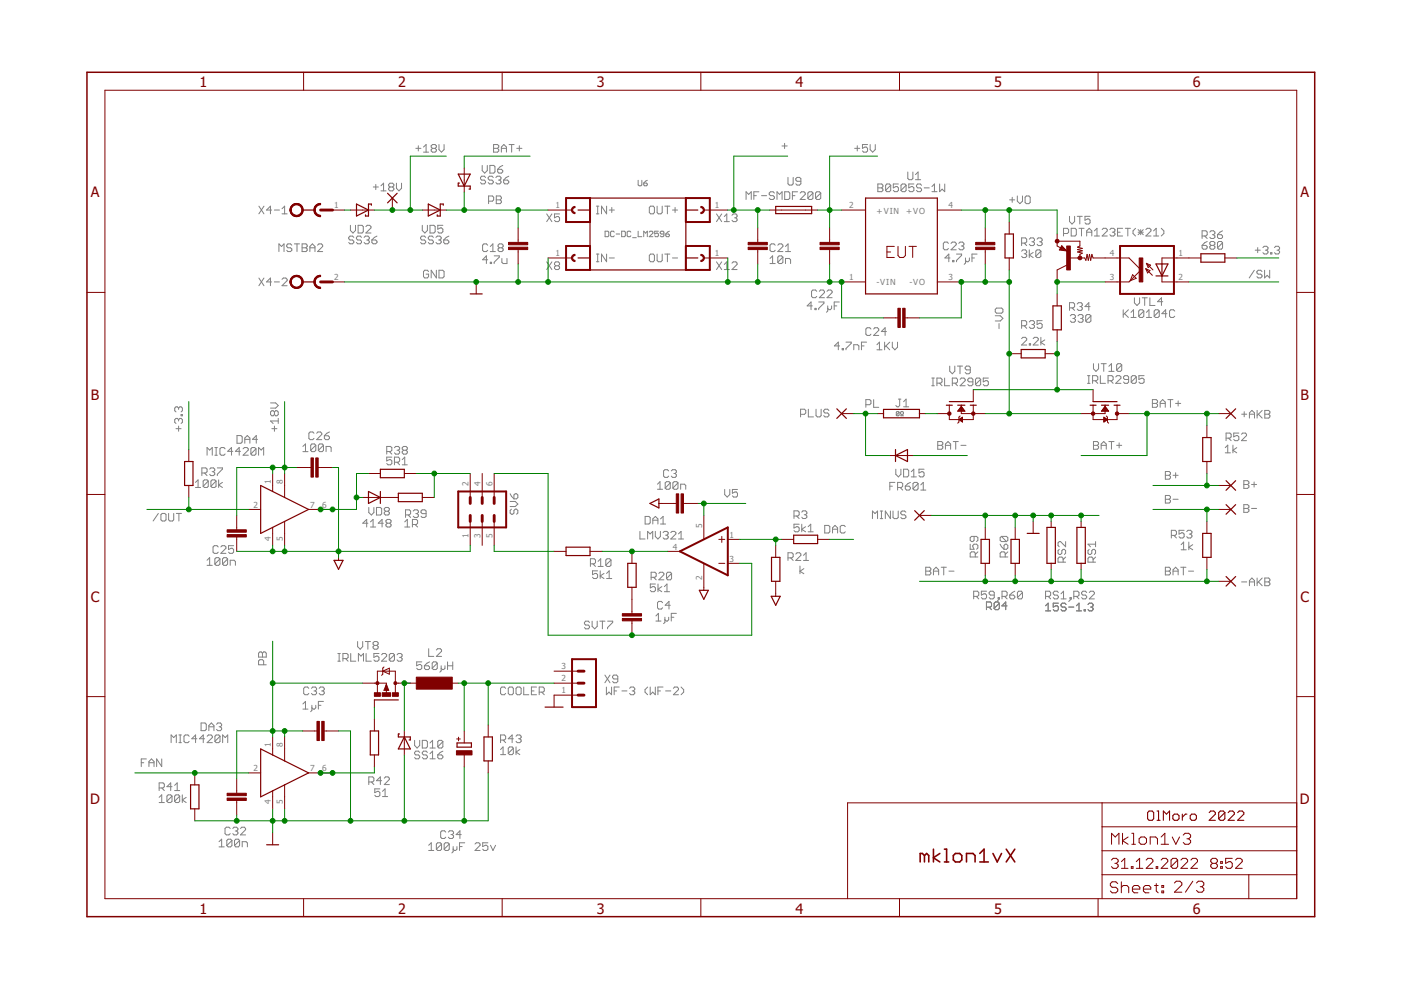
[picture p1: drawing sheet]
<svg xmlns="http://www.w3.org/2000/svg" width="297mm" height="210mm" viewBox="0 0 297 210" stroke-linecap="round" stroke-linejoin="round" font-family="sans-serif">
<defs><g id="words">
<g font-size="3.7" fill="#800000">
<text x="42.3" y="18.5">1</text>
<text x="84.4" y="18.5">2</text>
<text x="126.5" y="18.5">3</text>
<text x="168.7" y="18.5">4</text>
<text x="210.8" y="18.5">5</text>
<text x="252.9" y="18.5">6</text>
<text x="19.2" y="41.9">A</text>
<text x="275.7" y="41.9">A</text>
<text x="19.3" y="84.7">B</text>
<text x="275.8" y="84.7">B</text>
<text x="19.2" y="127.6">C</text>
<text x="275.7" y="127.6">C</text>
<text x="19.1" y="170.4">D</text>
<text x="275.6" y="170.4">D</text>
<text x="42.3" y="193.7">1</text>
<text x="84.4" y="193.7">2</text>
<text x="126.5" y="193.7">3</text>
<text x="168.7" y="193.7">4</text>
<text x="210.8" y="193.7">5</text>
<text x="252.9" y="193.7">6</text>
</g>
<g font-size="2.1" fill="#808080">
<text x="70.9" y="44.2">1</text>
<text x="117.8" y="44.2">1</text>
<text x="151.6" y="44.2">1</text>
<text x="180" y="44.2">2</text>
<text x="185.8" y="45.3">+VIN +VO</text>
<text x="201.1" y="44.2">4</text>
<text x="70.9" y="59.4">2</text>
<text x="117.8" y="54.3">1</text>
<text x="151.6" y="54.3">1</text>
<text x="180" y="59.4">1</text>
<text x="201.1" y="59.4">3</text>
<text x="235.3" y="59.4">3</text>
<text x="235.3" y="54.3">4</text>
<text x="249.9" y="54.3">1</text>
<text x="249.9" y="59.4">2</text>
<text x="185.8" y="60.5">-VIN</text>
<text x="192.9" y="60.5">-VO</text>
<text x="53.7" y="107.7">2</text>
<text x="57.4" y="102.6" transform="rotate(-90 57.4 102.6)">1</text>
<text x="60" y="102.6" transform="rotate(-90 60 102.6)">8</text>
<text x="65.8" y="107.7">7</text>
<text x="68.3" y="107.7">6</text>
<text x="99.3" y="103.1" transform="rotate(-90 99.3 103.1)">2</text>
<text x="101.9" y="103.1" transform="rotate(-90 101.9 103.1)">4</text>
<text x="104.4" y="103.1" transform="rotate(-90 104.4 103.1)">6</text>
<text x="148.9" y="112" transform="rotate(-90 148.9 112)">5</text>
<text x="57.4" y="114.6" transform="rotate(-90 57.4 114.6)">4</text>
<text x="60" y="114.6" transform="rotate(-90 60 114.6)">5</text>
<text x="99.3" y="114.1" transform="rotate(-90 99.3 114.1)">1</text>
<text x="101.9" y="114.1" transform="rotate(-90 101.9 114.1)">3</text>
<text x="104.4" y="114.1" transform="rotate(-90 104.4 114.1)">5</text>
<text x="142.6" y="116.5">4</text>
<text x="154.7" y="119.1">3</text>
<text x="154.7" y="114">1</text>
<text x="148.9" y="122.9" transform="rotate(-90 148.9 122.9)">2</text>
<text x="119.1" y="141.9">3</text>
<text x="119.1" y="144.5">2</text>
<text x="119.1" y="147">1</text>
<text x="57.4" y="158.4" transform="rotate(-90 57.4 158.4)">1</text>
<text x="60" y="158.4" transform="rotate(-90 60 158.4)">8</text>
<text x="53.7" y="163.5">2</text>
<text x="65.8" y="163.5">7</text>
<text x="68.3" y="163.5">6</text>
<text x="57.4" y="170.5" transform="rotate(-90 57.4 170.5)">4</text>
<text x="60" y="170.5" transform="rotate(-90 60 170.5)">5</text>
</g>
</g></defs>
<g fill="none" stroke="#808080" stroke-width=".21">
<path d="M79.1 39.6h1.1M79.7 39.1v1.1M80.8 39.4l.5-.6v1.7M82.7 39.6h.5M82.7 39.6l-.3 .3v.3l.3 .3h.5l.3-.3v-.3l-.3-.3M82.7 39.6l-.3-.2v-.3l.3-.3h.5l.3 .3v.3l-.3 .2M84.1 38.8v1.1l.5 .6 .5-.6v-1.1M88.2 31.5h1M88.7 30.9v1.1M89.8 31.2l.5-.6v1.7M89.8 32.3h1.1M91.7 31.5l-.3-.3v-.3l.3-.3h.5l.3 .3v.3l-.3 .3"/>
<path d="M91.7 31.5l-.3 .2v.3l.3 .3h.5l.3-.3v-.3l-.3-.2M91.7 31.5h.5M93.1 30.6v1.1l.5 .6 .5-.6v-1.1M102.2 35.1v1.1l.6 .5 .5-.5v-1.1M103 37.6l-.3-.2h-.6l-.2 .2v.3l.2 .3h.6l.3 .3v.2l-.3 .3h-.6l-.2-.3M103.9 35.1h.8l.2 .2v1.1l-.2 .3h-.8zM104.6 37.6l-.3-.2h-.5l-.3 .2v.3l.3 .3h.5l.3 .3v.2l-.3 .3h-.5l-.3-.3M104.6 30.6h.9l.2 .3v.3l-.2 .3 .2 .2v.3l-.2 .3h-.9zM104.6 31.5h.9M105.1 37.6l.3-.2h.6l.2 .2v.3l-.2 .3M105.5 35.9h.8l.3 .3v.2l-.3 .3h-.5l-.3-.3zM105.7 38.2h.3"/>
<path d="M106 38.2l.2 .3v.2l-.2 .3h-.6l-.3-.3M106.3 32.3v-1.1l.5-.6 .6 .6v1.1M106.3 31.5h1.1M106.6 35.1l-.6 .2-.5 .6M106.8 38.2h.8l.3 .3v.2l-.3 .3h-.6l-.2-.3zM107.9 37.4l-.6 .2-.5 .6M107.9 30.6h1.1M108.5 30.6v1.7M109.6 31.5h1.1M110.1 30.9v1.1M135.3 38.2v1l.2 .2h.4l.2-.2v-1M136.5 38.8h.6l.1 .4-.1 .2h-.4l-.2-.2z"/>
<path d="M137.2 38.2l-.7 .6M165.8 30.9h1.1M166.3 30.4v1.1M167.1 37.6v1.4l.2 .2h.6l.3-.2v-1.4M169.8 38.4h-.8l-.3-.2v-.3l.3-.3h.5l.3 .3v1.1l-.3 .2h-.5l-.3-.2M181.2 31.5h1.1M181.8 30.9v1.1M183.9 30.6h-1v.9l.5-.3h.3l.2 .3v.5l-.2 .3h-.6l-.2-.3M184.5 30.6v1.1l.5 .6 .6-.6v-1.1M186.1 39h.8l.3 .3v.3l-.3 .2 .3 .3v.3l-.3 .2h-.8zM186.1 39.8h.8M188.8 39.3l-.2-.3h-.6l-.2 .3v1.1"/>
<path d="M188.8 39.3v1.1l-.2 .2h-.6l-.2-.2M188.8 39.3l-1 1.1M190.5 39h-1.1v.8l.5-.2h.3l.3 .2v.6l-.3 .2h-.5l-.3-.2M192.1 39.3l-.2-.3h-.6l-.3 .3v1.1M192.1 39.3v1.1l-.2 .2h-.6l-.3-.2M192.1 39.3l-1.1 1.1M192.5 36.5v1.3l.2 .3h.6l.2-.3v-1.3M193.8 39h-1.1v.8l.5-.2h.3l.3 .2v.6l-.3 .2h-.6l-.2-.2M194.1 37l.5-.5v1.6M194.1 38.1h1.1M195.4 39.3l-.3-.3h-.5l-.3 .3v.3l.3 .2h.5l.3 .3v.3l-.3 .2h-.5l-.3-.2M195.9 39.8h1.1"/>
<path d="M197.6 39.6l.5-.6v1.6M199.2 39v1.6l.5-.5 .6 .5v-1.6M54.9 43.7l1.1 1.6M54.9 58.9l1.1 1.7M56 43.7l-1.1 1.6M56 58.9l-1.1 1.7M57.6 44.5h-1.1l.8-.8v1.6M57.6 59.8h-1.1l.8-.9v1.7M58.2 44.5h1M58.2 59.8h1M59.1 53.3v-1.6l.6 .6 .5-.6v1.6M59.8 44.3l.5-.6v1.6"/>
<path d="M59.8 45.3h1.1M59.8 59.2l.3-.3h.5l.3 .3v.3l-1.1 1.1h1.1M61.9 52l-.3-.3h-.6l-.2 .3v.3l.2 .2h.6l.3 .3v.3l-.3 .2h-.6l-.2-.2M62.4 51.7h1.1M63 51.7v1.6M64.1 51.7h.8l.2 .3v.3l-.2 .2 .2 .3v.3l-.2 .2h-.8zM64.1 52.5h.8M65.7 52.5h1.1M65.7 53.3v-1l.5-.6 .6 .6v1M67.3 52l.3-.3h.5l.3 .3v.3l-1.1 1h1.1M74.3 47.8v1.1l.5 .5 .6-.5v-1.1M75 50.3l-.3-.2h-.5l-.3 .2v.3l.3 .3h.5l.3 .3v.2l-.3 .3h-.5l-.3-.3"/>
<path d="M75.9 47.8h.9l.2 .2v1.1l-.2 .3h-.9zM76.6 50.3l-.2-.2h-.6l-.2 .2v.3l.2 .3h.6l.2 .3v.2l-.2 .3h-.6l-.2-.3M77.2 50.3l.3-.2h.5l.3 .2v.3l-.3 .3M77.6 48l.3-.2h.5l.3 .2v.3l-1.1 1.1h1.1M77.7 50.9h.3M78 50.9l.3 .3v.2l-.3 .3h-.5l-.3-.3M78.8 50.9h.9l.2 .3v.2l-.2 .3h-.6l-.3-.3zM79.9 50.1l-.5 .2-.6 .6M80.8 40.5h1.1M89.5 47.8v1.1l.6 .5 .5-.5v-1.1M90.3 50.3l-.3-.2h-.6l-.2 .2v.3l.2 .3h.6l.3 .3v.2l-.3 .3h-.6l-.2-.3M90.9 57.6l-.3-.3h-.5l-.3 .3v1.1l.3 .2h.5l.3-.2v-.6h-.6"/>
<path d="M91.2 47.8h.8l.3 .2v1.1l-.3 .3h-.8zM91.9 50.3l-.3-.2h-.5l-.3 .2v.3l.3 .3h.5l.3 .3v.2l-.3 .3h-.5l-.3-.3M92.4 50.3l.3-.2h.6l.2 .2v.3l-.2 .3M92.5 57.3v1.6l-1.1-1.6v1.6M93 50.9h.3M93.1 57.3h.8l.2 .3v1.1l-.2 .2h-.8zM93.3 50.9l.2 .3v.2l-.2 .3h-.6l-.3-.3M93.9 47.8h-1.1v.8l.5-.3h.3l.3 .3v.5l-.3 .3h-.5l-.3-.3M94.1 50.9h.8l.3 .3v.2l-.3 .3h-.6l-.2-.3zM95.2 50.1l-.6 .2-.5 .6M103.4 55.1h-1.1l.8-.8v1.6M103.4 52l-.3-.3h-.5l-.3 .3v1.1l.3 .2h.5l.3-.2"/>
<path d="M103.6 42.7h.8l.3-.3v-.6l-.3-.2h-.8v1.6M103.9 55.6h.3v.3h-.3zM103.9 53.3h1.1M103.9 52.3l.6-.6v1.6M104.8 54.3h1.1v.2l-1.1 1.1v.3M105.2 41.6h.8l.3 .2v.3l-.3 .3 .3 .3v.2l-.3 .3h-.8zM105.2 42.4h.8M105.9 52.5l-.3-.2v-.3l.3-.3h.5l.3 .3v.3l-.3 .2M105.9 52.5h.5M105.9 52.5l-.3 .3v.3l.3 .2h.5l.3-.2v-.3l-.3-.3M106.4 54.8v.8l.3 .3h.8v-1.1M115.9 45.4l1.1 1.6"/>
<path d="M115.9 55.5l1.1 1.6M117 45.4l-1.1 1.6M117 55.5l-1.1 1.6M117.8 56.3l-.2-.2v-.3l.2-.3h.6l.2 .3v.3l-.2 .2M117.8 56.3l-.2 .3v.3l.2 .2h.6l.2-.2v-.3l-.2-.3M117.8 56.3h.6M118.6 45.4h-1v.8l.5-.3h.3l.2 .3v.5l-.2 .3h-.6l-.2-.3M126.4 55.5h.6M126.4 53.9h.6M126.4 45.3h.6M126.4 43.7h.6M126.7 43.7v1.6"/>
<path d="M126.7 53.9v1.6M128.3 49h.6l.2 .2v.8l-.2 .2h-.6zM128.6 43.7v1.6l-1.1-1.6v1.6M128.6 53.9v1.6l-1.1-1.6v1.6M129.2 54.7h1.1M129.2 44.5h1.1M129.7 44v1.1M130.2 49.2l-.2-.2h-.4l-.1 .2v.8l.1 .2h.4l.2-.2M130.6 49.6h.8M131.8 49h.6l.2 .2v.8l-.2 .2h-.6zM133.8 49.2l-.2-.2h-.4l-.2 .2v.8l.2 .2h.4l.2-.2M134.1 50.4h.8"/>
<path d="M135.3 49v1.2h.8M136.5 50.2v-1.2l.4 .4 .3-.4v1.2M137.6 49.2l.2-.2h.4l.2 .2v.2l-.8 .8h.8M137.7 54.1l.2-.2h.6l.2 .2v1.1l-.2 .3h-.6l-.2-.3zM137.7 44l.2-.3h.6l.2 .3v1.1l-.2 .2h-.6l-.2-.2zM139.3 53.9v1.3l.3 .3h.5l.3-.3v-1.3M139.3 43.7v1.4l.3 .2h.5l.3-.2v-1.4M139.6 49h-.8v.6l.4-.2 .4 .2v.4l-.2 .2h-.4l-.2-.2M140.8 49.6h-.6l-.2-.2 .2-.4h.4l.2 .2v.8l-.2 .2h-.4l-.2-.2M140.9 53.9h1.1M140.9 43.7h1.1M141.2 49.6h.5l.2 .4-.2 .2h-.3l-.2-.2z"/>
<path d="M141.5 43.7v1.6M141.5 53.9v1.6M141.9 49l-.7 .6M142.6 54.7h1.1M142.6 44.5h1.1M143.1 44v1.1M151.9 55.5l1.1 1.6M151.9 45.4l1.1 1.6M153 55.5l-1.1 1.6M153 45.4l-1.1 1.6M153.6 47h1M153.6 57.1h1"/>
<path d="M153.6 56.1l.5-.6v1.6M153.6 45.9l.5-.5v1.6M155.2 55.8l.3-.3h.5l.3 .3v.3l-1.1 1h1.1M155.2 45.6l.3-.2h.5l.3 .2v.3l-.3 .3M155.7 46.2h.3M156 46.2l.3 .3v.2l-.3 .3h-.5l-.3-.3M158.2 42.3v-1.6l.5 .5 .6-.5v1.6M159.8 41.5h.6M160.9 40.7h-1.1v1.6M161.5 41.5h1M163.3 55.9h1.1M163.3 54.8l.5-.5v1.6"/>
<path d="M164.2 40.9l-.3-.2h-.5l-.3 .2v.3l.3 .3h.5l.3 .3v.2l-.3 .3h-.5l-.3-.3M164.4 52l-.3-.3h-.6l-.2 .3v1.1l.2 .2h.6l.3-.2M164.7 42.3v-1.6l.6 .5 .5-.5v1.6M164.9 52l.3-.3h.5l.3 .3v.3l-1.1 1h1.1M166 54.5v1.1l-.3 .3h-.5l-.3-.3M166 54.5l-.3-.2h-.5l-.3 .2v1.1M166 54.5l-1.1 1.1M166.4 40.7h.8l.2 .2v1.1l-.2 .3h-.8zM166.5 55.9v-1.1h.8l.3 .3v.8M166.5 53.3h1.1M166.5 52.3l.6-.6v1.6M168 41.5h.6"/>
<path d="M169.1 40.7h-1.1v1.6M169.7 40.9l.2-.2h.6l.2 .2v.3l-1 1.1h1M172.4 40.9l-.3-.2h-.5l-.3 .2v1.1M172.4 40.9v1.1l-.3 .3h-.5l-.3-.3M172.4 40.9l-1.1 1.1M174 40.9l-.3-.2h-.5l-.3 .2v1.1M174 40.9v1.1l-.3 .3h-.5l-.3-.3M174 40.9l-1.1 1.1M197.6 40.6h1.1M201.1 51.6l-.3-.3h-.5l-.3 .3v1.1l.3 .3h.5l.3-.3M201.4 54.7h-1.1l.9-.8v1.6M201.6 51.6l.3-.3h.6l.2 .3v.3l-1.1 1.1h1.1"/>
<path d="M202 55.2h.2v.3h-.2zM202.8 53.9h1.1v.2l-1.1 1.1v.3M203.3 51.6l.3-.3h.5l.3 .3v.3l-.3 .3M203.8 52.2h.3M204.1 52.2l.3 .2v.3l-.3 .3h-.5l-.3-.3M204.7 54.7v1.1l-.3 .2M205.5 54.7v.5l-.2 .3h-.3l-.3-.3M206.1 54.7h.5M207.2 53.9h-1.1v1.6M214.1 42.4h1M214.6 41.8v1.1M215.7 41.6v1.1l.5 .5 .6-.5v-1.1"/>
<path d="M216.6 51.5h.8l.3-.2v-.6l-.3-.3h-.8v1.7M216.6 53.3l.3-.3h.5l.3 .3v.2l-.3 .3M217.1 53.8h.3M217.1 51.5l.6 .6M217.4 53.8l.3 .3v.2l-.3 .3h-.5l-.3-.3M217.6 41.6h.5l.3 .2v1.1l-.3 .3h-.5l-.3-.3v-1.1zM218.2 53v1.6M218.2 50.7l.3-.3h.6l.2 .3v.3l-.2 .3M218.8 51.3h.3M219.1 51.3l.2 .2v.3l-.2 .3h-.6l-.3-.3M219.1 53.5l-.9 .6 .9 .5M219.9 50.7l.2-.3h.6l.3 .3v.3l-.3 .3"/>
<path d="M220.4 51.3h.3M220.7 53.3v1l-.3 .3h-.5l-.3-.3M220.7 51.3l.3 .2v.3l-.3 .3h-.6l-.2-.3M220.7 53.3l-.3-.3h-.5l-.3 .3v1M220.7 53.3l-1.1 1M225.5 49.5h.8l.3-.3v-.5l-.3-.3h-.8v1.6M226.8 45.9v1.1l.5 .5 .5-.5v-1.1M227.1 48.4h.8l.3 .3v1.1l-.3 .2h-.8zM228.4 45.9h1.1M228.8 48.4h1M228.9 45.9v1.6M229.3 48.4v1.6"/>
<path d="M230.4 50v-1l.5-.6 .6 .6v1M230.4 49.2h1.1M231.1 45.9h-1.1v.8l.6-.3h.2l.3 .3v.5l-.3 .3h-.5l-.3-.3M232 50h1.1M232 49l.6-.6v1.6M233.7 48.7l.2-.3h.6l.3 .3v.3l-1.1 1h1.1M235.3 48.7l.3-.3h.5l.3 .3v.3l-.3 .2M235.8 49.2h.3M236.1 49.2l.3 .3v.3l-.3 .2h-.5l-.3-.2M236.9 49.2h.6M238 48.4h-1.1v1.6h1.1M238.6 48.4h1.1"/>
<path d="M239.1 48.4v1.6M240.7 48.4l-.5 .6v.5l.5 .5M241.3 49.2h1.1M241.3 48.7l1.1 1.1M241.9 48.7v1.1M242.4 48.7l-1.1 1.1M243 48.7l.2-.3h.6l.2 .3v.3l-1 1h1M244.6 50h1.1M244.6 49l.5-.6v1.6M246.2 48.4l.6 .6v.5l-.6 .5M254.9 50h.8l.2-.2v-.6l-.2-.3h-.8v1.7M254.9 52h.8l.2 .3v.3l-.2 .2h-.6l-.2-.2z"/>
<path d="M255.4 50l.5 .6M255.9 51.2l-.5 .3-.5 .5M256.5 49.2l.3-.3h.5l.3 .3v.3l-.3 .3M256.8 52l-.3 .3v.3l.3 .2h.5l.3-.2v-.3l-.3-.3M256.8 52h.5M256.8 52l-.3-.2v-.3l.3-.3h.5l.3 .3v.3l-.3 .2M257 49.8h.3M257.3 49.8l.3 .2v.3l-.3 .3h-.5l-.3-.3M258.1 49.8h.9l.2 .2v.3l-.2 .3h-.6l-.3-.3zM259.2 51.5v1.1l-.2 .2h-.6l-.3-.2M259.2 51.5l-.2-.3h-.6l-.3 .3v1.1M259.2 51.5l-1.1 1.1"/>
<path d="M259.2 48.9l-1.1 .9M265.9 57.3l-1 1.6M266.1 53h1.1M266.7 52.5v1.1M267.6 57.6l-.3-.3h-.5l-.3 .3v.2l.3 .3h.5l.3 .3v.3l-.3 .2h-.5l-.3-.2M267.8 52.5l.2-.3h.6l.2 .3v.3l-.2 .2M268.1 57.3v1.6l.6-.5 .5 .5v-1.6M268.3 53h.3M268.6 53l.2 .3v.3l-.2 .2h-.6l-.2-.2M269.4 53.6h.3v.2h-.3zM270.2 52.5l.3-.3h.5l.3 .3v.3l-.3 .2M270.7 53h.3"/>
<path d="M271 53l.3 .3v.3l-.3 .2h-.5l-.3-.2M172.2 64.9h-1.1l.9-.9v1.7M172.8 65.4h.2v.3h-.2zM173.2 61.8l-.3-.3h-.6l-.2 .3v1l.2 .3h.6l.3-.3M173.6 64h1.1v.3l-1.1 1.1v.3M173.7 61.8l.3-.3h.5l.3 .3v.2l-1.1 1.1h1.1M175.3 61.8l.3-.3h.5l.3 .3v.2l-1.1 1.1h1.1M175.5 64.9v1l-.3 .3M176.3 64.9v.5l-.3 .3h-.2l-.3-.3M176.9 64.9h.5M177.9 64h-1v1.7M178 73.3h-1.1l.8-.8v1.7"/>
<path d="M178.6 73.9h.2v.3h-.2zM179.4 72.5h1.1v.3l-1.1 1.1v.3M181 74.2v-1.1h.8l.3 .2v.9M182.6 73.3h.6M183.7 72.5h-1.1v1.7M184.7 69.8l-.3-.3h-.5l-.3 .3v1l.3 .3h.5l.3-.3M185.2 69.8l.3-.3h.5l.3 .3v.2l-1.1 1.1h1.1M185.9 74.2h1.1M185.9 73.1l.6-.6v1.7M187.6 72.5v1.7M187.8 73.3l.8 .9M187.9 70.3h-1l.8-.8v1.6"/>
<path d="M188.6 72.5l-1 1.1M189.2 72.5v1.1l.5 .6 .6-.6v-1.1M201.4 77.6v1.1l.5 .5 .5-.5v-1.1M203 77.6h1.1M203.5 77.6v1.6M205.7 78.4h-.8l-.3-.2v-.3l.3-.3h.5l.3 .3v1.1l-.3 .2h-.5l-.3-.2M211 65.6l.3-.3h1.1l.2 .3v.5l-.2 .3h-1.1l-.3-.3zM211 67h1.1l.5 .5-.5 .6h-1.1M211.8 68.6v1.1M216.6 71.8l.3-.3h.5l.3 .3v.3l-1.1 1.1h1.1M216.6 69.1h.8l.3-.3v-.5l-.3-.3h-.8v1.6M217.1 69.1l.6 .5"/>
<path d="M218.2 72.9h.3v.3h-.3zM218.2 68.3l.3-.3h.6l.2 .3v.2l-.2 .3M218.8 68.8h.3M219.1 71.8l.2-.3h.6l.2 .3v.3l-1 1.1h1M219.1 68.8l.2 .3v.2l-.2 .3h-.6l-.3-.3M220.7 71.5v1.7M221 68h-1.1v.8l.5-.3h.3l.3 .3v.5l-.3 .3h-.6l-.2-.3M221.5 72.1l-.8 .5 .8 .6M226.8 65.3h.8l.2-.3v-.5l-.2-.3h-.8v1.6M226.9 67l.3-.3h.5l.3 .3v.2l-.3 .3M227.3 65.3l.5 .5M227.5 67.5h.2"/>
<path d="M227.7 67.5l.3 .3v.3l-.3 .2h-.5l-.3-.2M228.4 64.5l.3-.3h.5l.3 .3v.2l-.3 .3M228.6 67l.2-.3h.6l.2 .3v.2l-.2 .3M228.9 65h.3M229.1 67.5h.3M229.2 65l.3 .3v.2l-.3 .3h-.5l-.3-.3M229.4 67.5l.2 .3v.3l-.2 .2h-.6l-.2-.2M230.6 79.7h.5M230.8 79.7v1.6M231.1 65h-1.1l.8-.8v1.6M231.3 67l-.3-.3h-.5l-.3 .3v1.1M231.3 67v1.1l-.3 .2h-.5l-.3-.2"/>
<path d="M231.3 67l-1.1 1.1M231.8 77.1v1.1l.6 .5 .5-.5v-1.1M233.3 79.7v1.6h1.1M233.5 77.1h1M234 77.1v1.6M235.1 77.7l.5-.6v1.6M235.1 78.7h1.1M236.6 79.9l.2-.2h.6l.3 .2v.3l-1.1 1.1h1.1M237.8 77.4l-.2-.3h-.6l-.3 .3v1.1M237.8 77.4v1.1l-.2 .2h-.6l-.3-.2M237.8 77.4l-1.1 1.1M238.1 65.7v1.6"/>
<path d="M238.4 66.5l.8 .8M239.2 65.7l-1.1 1.1M239.8 66.2l.5-.5v1.6M239.8 67.3h1.1M240.5 63.1v1.1l.6 .6 .5-.6v-1.1M240.9 79.9v1.1l-.3 .3h-.5l-.3-.3M240.9 79.9l-.3-.2h-.5l-.3 .2v1.1M240.9 79.9l-1.1 1.1M242.2 63.1h1M242.5 66v1l-.3 .3h-.5l-.3-.3M242.5 66l-.3-.3h-.5l-.3 .3v1M242.5 66l-1.1 1"/>
<path d="M242.6 79.7h-1.1v.8l.5-.3h.3l.3 .3v.5l-.3 .3h-.6l-.2-.3M242.7 63.1v1.7M243.1 67.3h1.1M243.1 66.2l.5-.5v1.6M243.8 63.1v1.7h1.1M245.8 66v1l-.3 .3h-.5l-.3-.3M245.8 66l-.3-.3h-.5l-.3 .3v1M245.8 66l-1.1 1M246.5 64h-1.1l.9-.9v1.7M247.4 66.5h-1.1l.8-.8v1.6M249.1 66l-.3-.3h-.6l-.2 .3v1l.2 .3h.6l.3-.3M37.3 90.9h1.1"/>
<path d="M37.9 86.5l-.3-.2h-.3l-.3 .2v.6l.3 .2M37.9 86.5l.2-.2h.3l.3 .2v.6l-.3 .2M37.9 86.5v.3M37.9 89v.3M37.9 90.3v1.1M37.9 89l-.3-.3h-.3l-.3 .3v.5l.3 .3M37.9 89l.2-.3h.3l.3 .3v.5l-.3 .3M38.4 87.9h.3v.3h-.3zM43.9 96.5v-1.6l.5 .5 .6-.5v1.6M44.4 99.5l.3-.3h.6l.2 .3v.2l-.2 .3M45.6 96.5h.5M45.6 94.9h.5"/>
<path d="M45.8 94.9v1.6M46.1 99.2h1.1v.3l-1.1 1.1v.2M47.7 95.2l-.2-.3h-.6l-.3 .3v1l.3 .3h.6l.2-.3M49.4 95.7h-1.1l.8-.8v1.6M50.2 92.4h.9l.3 .2v1.1l-.3 .3h-.9zM51 95.7h-1.1l.8-.8v1.6M51.5 95.2l.3-.3h.6l.2 .3v.2l-1.1 1.1h1.1M51.9 94v-1.1l.5-.5 .6 .5v1.1M51.9 93.2h1.1M54.3 95.2v1l-.3 .3h-.6l-.2-.3M54.3 95.2l-.3-.3h-.6l-.2 .3v1M54.3 95.2l-1.1 1"/>
<path d="M54.6 93.2h-1.1l.8-.8v1.6M54.8 96.5v-1.6l.6 .5 .5-.5v1.6M57.4 85.4h1l.6 .6-.6 .5h-1M57.6 90.9h1.1M58.2 87.4l-.3-.3h-.3l-.2 .3v.5l.2 .3h.3l.3-.3M58.2 87.4l.2-.3h.3l.3 .3v.5l-.3 .3h-.3l-.2-.3M58.2 87.4v.5M58.2 90.3v1.1M59 89.3h-1.6l.5 .5M59 88.7v1.1M64.2 94.7l.6-.6v1.7M64.2 95.8h1.1"/>
<path d="M66.6 91.9l-.3-.3h-.5l-.3 .3v1l.3 .3h.5l.3-.3M67 94.4v1.1l-.3 .3h-.6l-.2-.3M67 94.4l-.3-.3h-.6l-.2 .3v1.1M67 94.4l-1.1 1.1M67.1 91.9l.3-.3h.5l.3 .3v.2l-1.1 1.1h1.1M68.6 94.4l-.3-.3h-.5l-.3 .3v1.1M68.6 94.4v1.1l-.3 .3h-.5l-.3-.3M68.6 94.4l-1.1 1.1M68.8 92.4h.8l.2 .3v.2l-.2 .3h-.6l-.2-.3zM69.1 95.8v-1.1h.9l.2 .2v.9M69.8 91.6l-.5 .3-.5 .5M82 95.7h.8l.3-.2v-.6l-.3-.2h-.8v1.6"/>
<path d="M82.5 95.7l.6 .6M83.1 96.9h-1.1v.8l.5-.2h.3l.3 .2v.6l-.3 .3h-.5l-.3-.3M83.6 98h.9l.2-.3v-.5l-.2-.3h-.9v1.7M83.6 94.9l.3-.2h.6l.2 .2v.3l-.2 .3M84.2 98l.5 .6M84.2 95.5h.3M84.5 95.5l.2 .2v.3l-.2 .3h-.6l-.3-.3M85.3 98.6h1.1M85.3 97.5l.5-.6v1.7M85.6 95.5l-.3-.3v-.3l.3-.2h.5l.3 .2v.3l-.3 .3M85.6 95.5l-.3 .2v.3l.3 .3h.5l.3-.3v-.3l-.3-.2M85.6 95.5h.5"/>
<path d="M141.8 99.8l-.3-.2h-.5l-.3 .2v1.1l.3 .3h.5l.3-.3M142.3 99.8l.3-.2h.6l.2 .2v.3l-.2 .3M169.7 87.8h.9l.2-.2v-.6l-.2-.2h-.9v1.6M171.4 86.8v1.6h1.1M173 86.8v1.3l.3 .3h.5l.3-.3v-1.3M175.7 87l-.2-.2h-.6l-.3 .2v.3l.3 .3h.6l.2 .2v.3l-.2 .3h-.6l-.3-.3M183.6 85.8h.8l.3-.3v-.5l-.3-.3h-.8v1.7M185.2 84.7v1.7h1.1M189.9 99.5v1.1l.6 .5 .5-.5v-1.1M190.5 84.6h.5M190.6 87.4l-.4-.1-.2 .1v.6M190.6 87.4v.6l-.1 .2-.5-.2"/>
<path d="M190.6 87.4l-.6 .6M190.8 84.6v1.4l-.3 .3h-.3l-.3-.3M190.9 88.2h.2l-.2-.5 .2-.4 .4 .1-.1 .5v.3h.1M191.6 99.5h.8l.3 .3v1l-.3 .3h-.8zM191.6 85.2l.5-.6v1.7M191.6 86.3h1.1M195.9 99.5h-1.1v.8l.6-.3h.3l.2 .3v.5l-.2 .3h-.6l-.3-.3M197.5 81.8h.6M197.5 80.2h.6M197.8 80.2v1.6M198.6 81.2h.9l.2-.2v-.6l-.2-.2h-.9v1.6M198.8 93.6h.8l.3 .3v.2l-.3 .3 .3 .3v.3l-.3 .2h-.8z"/>
<path d="M198.8 94.4h.8M199.2 81.2l.5 .6M200.3 80.2v1.6h1.1M200.4 94.4h1.1M200.4 95.2v-1.1l.6-.5 .5 .5v1.1M201.9 81.2h.8l.3-.2v-.6l-.3-.2h-.8v1.6M202.1 93.6h1.1M202.5 81.2l.5 .6M202.6 93.6v1.6M203.6 80.4l.2-.2h.6l.2 .2v.3l-1 1.1h1M203.7 94.4h1.1M206.3 81h-.8l-.3-.3v-.3l.3-.2h.5l.3 .2v1.1l-.3 .3h-.5l-.3-.3"/>
<path d="M207.9 80.4v1.1l-.3 .3h-.5l-.3-.3M207.9 80.4l-.3-.2h-.5l-.3 .2v1.1M207.9 80.4l-1.1 1.1M209.5 80.2h-1v.8l.5-.3h.3l.2 .3v.5l-.2 .3h-.6l-.2-.3M230.6 81.3h.5M231.6 80.7h.9l.2-.2v-.6l-.2-.2h-.9v1.6M231.8 93.6h.8l.3 .3v.2l-.3 .3 .3 .3v.3l-.3 .2h-.8zM231.8 94.4h.8M232.2 80.7l.5 .6M233.5 94.4h1M233.5 95.2v-1.1l.5-.5 .5 .5v1.1M234.9 80.7h.8l.3-.2v-.6l-.3-.2h-.8v1.6"/>
<path d="M235.1 93.6h1.1M235.5 80.7l.5 .6M235.6 93.6v1.6M236.7 94.4h1.1M237.3 93.9v1.1M239.3 80.5h-.8l-.3-.3v-.3l.3-.2h.5l.3 .2v1.1l-.3 .3h-.5l-.3-.3M244.3 84.7h.9l.2 .3v.3l-.2 .2 .2 .3v.3l-.2 .3h-.9zM244.3 85.5h.9M246 86.4v-1.1l.5-.6 .6 .6v1.1M246 85.5h1.1M247.1 100h.8l.3 .2v.3l-.3 .3 .3 .2v.3l-.3 .3h-.8zM247.6 84.7h1.1"/>
<path d="M248.2 84.7v1.7M249.2 85.5h1.1M249.8 85v1.1M259.8 94.9l.5-.5v1.6M259.8 96h1.1M259.9 92.9h.9l.2-.3v-.5l-.2-.3h-.9v1.6M260.5 92.9l.5 .5M261.4 94.4v1.6M262.2 94.9l-.8 .6 .8 .5M262.7 91.8h-1.1v.8l.5-.2h.3l.3 .2v.6l-.3 .2h-.5l-.3-.2M263.2 92.1l.3-.3h.5l.3 .3v.3l-1.1 1h1.1M263.2 87.8h1.1"/>
<path d="M263.8 87.3v1.1M264.9 87.8h1.1M264.9 88.6v-1.1l.5-.5 .6 .5v1.1M266.5 87v1.6M266.8 87.8l.8 .8M267.6 87l-1.1 1.1M268.2 87.8h.8M268.2 87h.8l.2 .3v.2l-.2 .3 .2 .3v.3l-.2 .2h-.8zM33.6 108.9l-1.1 1.6M34.1 109.1l.3-.2h.5l.3 .2v1.1l-.3 .3h-.5l-.3-.3zM35.8 108.9v1.3l.2 .3h.6l.2-.3v-1.3M37.4 108.9h1.1"/>
<path d="M37.9 108.9v1.6M41.4 103.4h1.1M41.4 102.3l.6-.6v1.7M42.8 100.3h.8l.3-.3v-.5l-.3-.3h-.8v1.6M43.3 100.3l.6 .5M43.9 118.8l.5-.6v1.7M43.9 119.9h1.1M44.2 102l-.3-.3h-.6l-.2 .3v1.1M44.2 102v1.1l-.3 .3h-.6l-.2-.3M44.2 102l-1.1 1.1M45 100h.3M45.3 100l.2 .3v.3l-.2 .2h-.6l-.3-.2"/>
<path d="M45.8 102v1.1l-.3 .3h-.5l-.3-.3M45.8 102l-.3-.3h-.5l-.3 .3v1.1M45.8 102l-1.1 1.1M46.3 116l-.3-.3h-.6l-.2 .3v1.1l.2 .2h.6l.3-.2M46.4 101.7v1.7M46.6 118.5v1.1l-.2 .3h-.6l-.2-.3M46.6 118.5l-.2-.3h-.6l-.2 .3v1.1M46.6 118.5l-1 1.1M46.8 116l.3-.3h.5l.3 .3v.2l-1.1 1.1h1.1M47.2 102.3l-.8 .5 .8 .6M48.3 118.5v1.1l-.3 .3h-.5l-.3-.3M48.3 118.5l-.3-.3h-.5l-.3 .3v1.1"/>
<path d="M48.3 118.5l-1.1 1.1M48.8 119.9v-1.1h.8l.3 .3v.8M49.5 115.7h-1v.8l.5-.3h.3l.2 .3v.6l-.2 .2h-.6l-.2-.2M78 110.9h-1.1l.8-.8v1.6M78.2 107.6v1.1l.5 .5 .6-.5v-1.1M78.5 111.7h1.2M78.5 110.7l.6-.6v1.6M79.8 107.6h.8l.3 .2v1.1l-.3 .3h-.8zM81.3 110.9h-1.1l.8-.8v1.6M81.7 108.4l-.2-.3v-.3l.2-.2h.6l.2 .2v.3l-.2 .3M81.7 108.4l-.2 .3v.2l.2 .3h.6l.2-.3v-.2l-.2-.3M81.7 108.4h.6"/>
<path d="M82.1 110.9l-.3 .3v.3l.3 .2h.6l.2-.2v-.3l-.2-.3M82.1 110.9l-.3-.2v-.3l.3-.3h.6l.2 .3v.3l-.2 .2M82.1 110.9h.6M85.8 110.7l.6-.6v1.6M85.8 111.7h1.1M86 109.2h.8l.3-.3v-.5l-.3-.3h-.8v1.6M86.5 109.2l.6 .5M87.4 111.2h.9l.2-.3v-.5l-.2-.3h-.9v1.6M87.6 108.4l.3-.3h.5l.3 .3v.2l-.3 .3M88 111.2l.5 .5M88.2 108.9h.2M88.4 108.9l.3 .3v.3l-.3 .2h-.5l-.3-.2"/>
<path d="M90.3 108.9h-.8l-.2-.3v-.2l.2-.3h.6l.2 .3v1.1l-.2 .2h-.6l-.2-.2M108.2 106.3h1l.6 .6-.6 .5h-1M108.2 104.7l.8 1.1M108.4 107.9l-.2 .3v.6l.2 .2h.3l.3-.2v-.6l.2-.3h.3l.3 .3v.6l-.3 .2M109 104.9l.2-.2h.3l.3 .2v.6l-.3 .3h-.5zM125.2 119.5h.8l.3-.2v-.6l-.3-.2h-.8v1.6M125.7 119.5l.6 .6M126.8 119l.6-.5v1.6M129.5 118.7l-.2-.2h-.6l-.3 .2v1.1M129.5 118.7v1.1l-.2 .3h-.6l-.3-.3M129.5 118.7l-1.1 1.1M135.7 112.7v1.6h1.1"/>
<path d="M136.8 109.5h.8l.3 .2v1.1l-.3 .3h-.8zM137.3 114.3v-1.6l.5 .5 .6-.5v1.6M138.4 111.1v-1.1l.6-.5 .5 .5v1.1M138.4 110.3h1.1M138.9 112.7v1l.6 .6 .5-.6v-1M139.4 102.7l.5-.6v1.6M139.4 103.7h1.1M140 111.1h1.1M140 110l.6-.5v1.6M140.6 112.9l.2-.2h.6l.3 .2v.3l-.3 .3M141.1 113.5h.3M141.4 113.5l.3 .2v.3l-.3 .3h-.6l-.2-.3"/>
<path d="M142.1 102.4v1.1l-.3 .2h-.5l-.3-.2M142.1 102.4l-.3-.3h-.5l-.3 .3v1.1M142.1 102.4l-1.1 1.1M142.2 112.9l.3-.2h.5l.3 .2v.3l-1.1 1.1h1.1M142.9 100.4h.3M143.2 100.4l.2 .3v.2l-.2 .3h-.6l-.3-.3M143.7 102.4v1.1l-.2 .2h-.6l-.2-.2M143.7 102.4l-.2-.3h-.6l-.2 .3v1.1M143.7 102.4l-1 1.1M143.8 114.3h1.1M143.8 113.2l.6-.5v1.6M144.3 103.7v-1h.8l.3 .2v.8"/>
<path d="M153.6 103.8v1.1l.6 .5 .5-.5v-1.1M156.4 103.8h-1.1v.8l.5-.3h.3l.3 .3v.5l-.3 .3h-.5l-.3-.3M167.1 118.3h.8l.3-.3v-.5l-.3-.3h-.8v1.6M167.6 118.3l.6 .5M168.3 109.4h.9l.2-.3v-.5l-.2-.3h-.9v1.6M168.7 117.5l.3-.3h.5l.3 .3v.3l-1.1 1h1.1M168.9 109.4l.5 .5M169.4 111.1h-1.1v.9l.6-.3h.3l.2 .3v.5l-.2 .3h-.6l-.3-.3M170 111.1v1.7M170 108.6l.2-.3h.6l.3 .3v.3l-.3 .2M170.3 118.8h1.1M170.3 117.8l.6-.6v1.6"/>
<path d="M170.5 109.1h.3M170.8 111.7l-.8 .5 .8 .6M170.8 109.1l.3 .3v.3l-.3 .2h-.6l-.2-.2M171.3 112.8h1.1M171.3 111.7l.6-.6v1.7M174.9 111.4h.8l.2 .3v1.1l-.2 .2h-.8zM176.5 113v-1.1l.5-.5 .6 .5v1.1M176.5 112.2h1.1M179.2 111.7l-.3-.3h-.5l-.3 .3v1.1l.3 .2h.5l.3-.2M185 110v-1.6l.5 .5 .6-.5v1.6M186.6 110h.6M186.6 108.4h.6"/>
<path d="M186.9 108.4v1.6M188.7 103.1h.5M188.8 108.4v1.6l-1.1-1.6v1.6M189.3 108.4v1.3l.3 .3h.6l.2-.3v-1.3M189.7 102.3h-1v1.6M190.3 103.4h.8l.3-.3v-.5l-.3-.3h-.8v1.6M190.8 103.4l.6 .5M191.9 103.1h.8l.3 .3v.2l-.3 .3h-.5l-.3-.3zM192.1 108.6l-.3-.2h-.5l-.3 .2v.3l.3 .3h.5l.3 .2v.3l-.3 .3h-.5l-.3-.3M193 102.3l-.5 .3-.6 .5M193.2 101.1h1.1M193.2 100l.5-.5v1.6"/>
<path d="M194.6 102.6l-1 1M194.6 102.6l-.2-.3h-.6l-.2 .3v1M194.6 102.6v1l-.2 .3h-.6l-.2-.3M195.2 103.9h1.1M195.2 102.8l.5-.5v1.6M205.7 115.4v1.1h.8l-.3-.6v-.2l.3-.3h.6l.2 .3v.5l-.2 .3M206.5 113.7v.9l-.3 .2h-.2l-.3-.2v-.6l.3-.3h1.1l.2 .3v.6l-.2 .2M206.8 118.1v-.8l-.3-.3h-.5l-.3 .3v.8h1.6M207.3 117l-.5 .6M212 115.4l.9 1.1M212.3 113.7h1.1l.3 .3v.6l-.3 .2M212.3 113.7l-.3 .3v.6l.3 .2h1.1"/>
<path d="M212.3 113.7l1.1 1.1M213.1 118.1v-.8l-.2-.3h-.6l-.3 .3v.8h1.7M213.1 115.4h.3l.3 .3v.5l-.3 .3h-.5v-.8zM213.7 117l-.6 .6M224.6 116.5l-.3 .3v.5l.3 .3h.3l.2-.3v-.5l.3-.3h.3l.2 .3v.5l-.2 .3M225.4 119.2v-.8l-.3-.3h-.5l-.3 .3v.8h1.6M225.9 114.8v1.1l-1-1.1h-.3l-.3 .3v.6l.3 .2M225.9 118.1l-.5 .6M230.9 116.5l-.2 .3v.5l.2 .3h.3l.3-.3v-.5l.3-.3h.2l.3 .3v.5l-.3 .3M231.8 119.2v-.8l-.3-.3h-.6l-.2 .3v.8h1.6M232.3 115.4h-1.6l.5 .5M232.3 118.1l-.5 .6"/>
<path d="M232.3 114.8v1.1M247.1 105.1h.8l.3 .2v.3l-.3 .3 .3 .2v.3l-.3 .3h-.8zM247.1 100.8h.8M247.1 105.9h.8M248.3 113.5h.9l.2-.3v-.5l-.2-.3h-.9v1.7M248.7 100.8h1.1M248.7 105.9h1.1M248.9 113.5l.5 .6M249.3 100.2v1.1M250.4 115.5l.6-.6v1.7M250.4 116.6h1.1M251.1 112.4h-1.1v.8l.5-.2h.3l.3 .2v.6l-.3 .3h-.5l-.3-.3"/>
<path d="M251.6 112.7l.3-.3h.5l.3 .3v.3l-.3 .2M252.1 114.9v1.7M252.2 113.2h.2M252.4 113.2l.3 .3v.3l-.3 .3h-.5l-.3-.3M252.9 115.5l-.8 .5 .8 .6M263.7 101.9h.8l.3 .3v.3l-.3 .2 .3 .3v.3l-.3 .2h-.8zM263.7 107h.8l.3 .3v.2l-.3 .3 .3 .3v.3l-.3 .2h-.8zM263.7 102.7h.8M263.7 107.8h.8M265.3 102.7h1.1M265.3 107.8h1.1M265.9 102.2v1.1"/>
<path d="M54.8 138.5l.3-.3h.3l.2 .3 .3-.3h.3l.3 .3v.8h-1.7zM55.6 138.5v.8M71.6 138.6h.6M71.9 138.6v1.6M72.7 139.6h.8l.3-.2v-.6l-.3-.2h-.8v1.6M73.3 139.6l.5 .6M74.4 138.6v1.6h1M75.8 136v1.1l.6 .5 .5-.5v-1.1M77.4 136h1.1M77.6 138.6v1.6h1.1M78 136v1.6M79.4 136.8l-.3-.2v-.3l.3-.3h.5l.3 .3v.3l-.3 .2"/>
<path d="M79.4 136.8l-.3 .3v.3l.3 .2h.5l.3-.2v-.3l-.3-.3M79.4 136.8h.5M80.3 138.6h-1v.8l.8-.3 .2 .3v.5l-.2 .3h-.6l-.2-.3M80.9 138.8l.3-.2h.5l.3 .2v.3l-1.1 1.1h1.1M83.6 138.8v1.1l-.2 .3h-.6l-.3-.3M83.6 138.8l-.2-.2h-.6l-.3 .2v1.1M83.6 138.8l-1.1 1.1M84.2 138.8l.3-.2h.5l.3 .2v.3l-.3 .3M84.7 139.4h.3M85 139.4l.3 .2v.3l-.3 .3h-.5l-.3-.3M90.9 137.5v1.7h1.1M92.5 137.8l.3-.3h.5l.3 .3v.3l-1.1 1.1h1.1"/>
<path d="M125 132l-.3-.3h-.5l-.3 .3v.2l.3 .3h.5l.3 .3v.3l-.3 .2h-.5l-.3-.2M125.5 131.7v1.1l.6 .5 .5-.5v-1.1M126.7 121h-1.1v.9l.6-.3h.2l.3 .3v.5l-.3 .3h-.5l-.3-.3M126.8 120.1h1.1M127.2 131.7h1.1M127.3 121v1.7M127.7 131.7v1.6M128.1 121.6l-.8 .5 .8 .6M128.6 122.7h1.1M128.6 121.6l.6-.6v1.7M128.8 131.7h1.1v.3l-1.1 1.1v.2M138 122.4h.9l.2-.3v-.5l-.2-.3h-.9v1.6"/>
<path d="M138.6 122.4l.5 .5M139 123.8h-1.1v.9l.5-.3h.3l.3 .3v.5l-.3 .3h-.6l-.2-.3M139.1 130.6l.5-.6v1.7M139.1 131.7h1M139.5 123.8v1.7M139.7 121.6l.3-.3h.5l.3 .3v.3l-1.1 1h1.1M140.3 124.4l-.8 .5 .8 .6M140.5 127.8l-.3-.3h-.5l-.3 .3v1.1l.3 .2h.5l.3-.2M140.9 125.5h1.1M140.9 124.4l.5-.6v1.7M141 130.9v1.1l-.3 .2M141.8 130.9v.5l-.3 .3h-.3l-.2-.3"/>
<path d="M142.1 128.3h-1.1l.8-.8v1.6M142.3 130.9h.6M142.4 121.6l-.3-.3h-.5l-.3 .3v1.1M142.4 121.6v1.1l-.3 .2h-.5l-.3-.2M142.4 121.6l-1.1 1.1M143.4 130h-1.1v1.7M169.6 120v1.6M170.4 120.6l-.8 .5 .8 .5M196.3 120.3h.8l.3 .2v.3l-.3 .3 .3 .3v.2l-.3 .3h-.8zM196.3 121.1h.8M197.9 121.1h1.1M197.9 121.9v-1.1l.6-.5 .5 .5v1.1"/>
<path d="M199.6 120.3h1M200.1 120.3v1.6M201.2 121.1h1.1M206.4 126.4h.8l.3-.2v-.6l-.3-.3h-.8v1.7M207 126.4l.5 .6M209.1 128.7h.9l.2-.2v-.6l-.2-.3h-.9v1.7M209.2 125.3h-1.1v.9l.5-.3h.3l.3 .3v.5l-.3 .3h-.6l-.2-.3M209.7 128.7l.5 .6M210.8 126.2h-.8l-.3-.3v-.3l.3-.3h.5l.3 .3v1.1l-.3 .3h-.5l-.3-.3M211.6 126.7h.3v.3h-.3zM211.9 127.9l-.3-.3h-.5l-.3 .3v1.1M211.9 127.9v1.1l-.3 .3h-.5l-.3-.3"/>
<path d="M211.9 127.9l-1.1 1.1M211.9 127l-.6 .5M212.4 126.4h.9l.2-.2v-.6l-.2-.3h-.9v1.7M213 126.4l.5 .6M213.5 128.5h-1.1l.8-.9v1.7M214.1 126.2h.8l.3 .2v.3l-.3 .3h-.5l-.3-.3zM215.2 125.3l-1.1 .9M216.8 125.6v1.1l-.3 .3h-.5l-.3-.3M216.8 125.6l-.3-.3h-.5l-.3 .3v1.1M216.8 125.6l-1.1 1.1M221.7 128.4l.5-.5v1.6M221.7 129.5h1.1"/>
<path d="M221.7 126.4h.8l.3-.2v-.6l-.3-.3h-.8v1.7M222.2 126.4l.6 .6M224.4 127.9h-1.1v.8l.6-.3h.2l.3 .3v.5l-.3 .3h-.5l-.3-.3M224.4 125.6l-.3-.3h-.5l-.3 .3v.3l.3 .3h.5l.3 .2v.3l-.3 .3h-.5l-.3-.3M225 125.9l.5-.6v1.7M225 127h1M226 128.2l-.2-.3h-.6l-.2 .3v.2l.2 .3h.6l.2 .3v.2l-.2 .3h-.6l-.2-.3M226.6 128.7h1.1M226.9 126.7h.2v.3h-.2zM227.1 127l-.5 .5M227.7 126.4h.8l.3-.2v-.6l-.3-.3h-.8v1.7M228.2 129.5h1.1"/>
<path d="M228.2 128.4l.6-.5v1.6M228.2 126.4l.6 .6M229.9 129.2h.2v.3h-.2zM230.4 125.6l-.3-.3h-.5l-.3 .3v.3l.3 .3h.5l.3 .2v.3l-.3 .3h-.5l-.3-.3M230.7 128.2l.2-.3h.6l.3 .3v.2l-.3 .3M230.9 125.6l.3-.3h.6l.2 .3v.3l-1.1 1.1h1.1M231.2 128.7h.3M231.5 128.7l.3 .3v.2l-.3 .3h-.6l-.2-.3M247.1 120.3h.8l.3 .2v.3l-.3 .3 .3 .3v.2l-.3 .3h-.8zM247.1 121.1h.8M248.7 121.1h1.1M248.7 121.9v-1.1l.6-.5 .5 .5v1.1"/>
<path d="M250.3 120.3h1.1M250.9 120.3v1.6M252 121.1h1.1M263.2 123.4h1.1M264.9 124.2v-1.1l.5-.5 .6 .5v1.1M264.9 123.4h1.1M266.5 122.6v1.6M266.8 123.4l.8 .8M267.6 122.6l-1.1 1.1M268.2 122.6h.8l.2 .2v.3l-.2 .3 .2 .3v.2l-.2 .3h-.8zM268.2 123.4h.8M36.3 157.5v-1.7l.5 .6 .6-.6v1.7"/>
<path d="M37.9 157.5h.6M37.9 155.8h.6M38.2 155.8v1.7M40.1 156.1l-.3-.3h-.5l-.3 .3v1.1l.3 .3h.5l.3-.3M41.7 156.6h-1l.8-.8v1.7M42.6 153.3h.9l.2 .3v1l-.2 .3h-.9zM43.4 156.6h-1.1l.8-.8v1.7M43.9 156.1l.3-.3h.5l.3 .3v.3l-1.1 1.1h1.1M44.3 154.9v-1.1l.5-.5 .6 .5v1.1M44.3 154.1h1.1M45.9 153.6l.3-.3h.5l.3 .3v.2l-.3 .3M46.5 154.1h.2"/>
<path d="M46.7 156.1v1.1l-.3 .3h-.6l-.2-.3M46.7 156.1l-.3-.3h-.6l-.2 .3v1.1M46.7 156.1l-1.1 1.1M46.7 154.1l.3 .3v.2l-.3 .3h-.5l-.3-.3M47.2 157.5v-1.7l.6 .6 .5-.6v1.7M55.9 140.9v-.8l-.3-.2h-.5l-.3 .2v.8h1.7M64.2 149.3l.6-.6v1.6M64.2 150.3h1.1M65.5 145.9l-.3-.2h-.5l-.3 .2v1.1l.3 .3h.5l.3-.3M66 145.9l.3-.2h.5l.3 .2v.3l-.3 .3M66.1 149.5v1.1l-.2 .3M66.6 146.5h.2"/>
<path d="M66.8 146.5l.3 .2v.3l-.3 .3h-.5l-.3-.3M67 149.5v.6l-.3 .2h-.3l-.3-.2M67.5 149.5h.6M67.7 145.9l.2-.2h.6l.2 .2v.3l-.2 .3M68.2 146.5h.3M68.5 146.5l.2 .2v.3l-.2 .3h-.6l-.2-.3M68.6 148.7h-1.1v1.6M71.6 140.2h.6M76 140.2v-1.6l.5 .5 .6-.5v1.6M87.9 157v1.1l.5 .5 .6-.5v-1.1M89 159.5l-.3-.2h-.5l-.3 .2v.3l.3 .3h.5l.3 .2v.3l-.3 .3h-.5l-.3-.3M89.4 140.3h-1.1v.9l.9-.3 .2 .3v.5l-.2 .3h-.6l-.3-.3"/>
<path d="M89.5 157h.8l.3 .2v1.1l-.3 .3h-.8zM90 141.2h.8l.3 .2v.3l-.3 .3h-.5l-.3-.3zM90.6 159.5l-.3-.2h-.5l-.3 .2v.3l.3 .3h.5l.3 .2v.3l-.3 .3h-.5l-.3-.3M91.1 140.3l-.6 .3-.5 .6M91.2 159.8l.5-.5v1.6M91.2 157.5l.5-.5v1.6M91.2 158.6h1.1M92.7 140.6l-.3-.3h-.5l-.3 .3v1.1M92.7 140.6v1.1l-.3 .3h-.5l-.3-.3M92.7 140.6l-1.1 1.1M93.5 141.2v1l-.2 .3M93.9 159.3l-.6 .2-.5 .6"/>
<path d="M93.9 157.2l-.3-.2h-.5l-.3 .2v1.1M93.9 157.2v1.1l-.3 .3h-.5l-.3-.3M93.9 157.2l-1.1 1.1M94.3 141.2v.5l-.2 .3h-.3l-.3-.3M94.9 141.2h1.1M94.9 140.3v1.7M96 140.3v1.7M106.1 156.9h.8l.3-.3v-.5l-.3-.3h-.8v1.7M106.1 158.9l.6-.5v1.6M106.1 160h1.1M106.7 156.9l.5 .6M107.2 145.9l-.3-.2h-.5l-.3 .2v1.1l.3 .3h.5l.3-.3"/>
<path d="M108 145.7h.6l.2 .2v1.1l-.2 .3h-.6l-.2-.3v-1.1zM108.8 156.6h-1l.8-.8v1.7M108.8 158.6v1.1l-.2 .3h-.6l-.2-.3M108.8 158.6l-.2-.2h-.6l-.2 .2v1.1M108.8 158.6l-1 1.1M109.4 156.1l.3-.3h.5l.3 .3v.3l-.3 .2M109.4 158.4v1.6M109.7 145.7h.5l.3 .2v1.1l-.3 .3h-.5l-.3-.3v-1.1zM109.9 156.6h.3M110.2 156.6l.3 .3v.3l-.3 .3h-.5l-.3-.3M110.2 158.9l-.8 .5 .8 .6M111 145.7v1.6h1.1"/>
<path d="M112.7 146.5h.5M113.7 145.7h-1v1.6h1M114.3 146.7h.8l.3-.2v-.6l-.3-.2h-.8v1.6M114.9 146.7l.5 .6M128.2 143.1l1.1 1.7M128.6 145.7v1.6l.5-.6 .6 .6v-1.6M129.3 143.1l-1.1 1.7M130.2 146.5h.5M131 144h-.8l-.3-.3v-.3l.3-.3h.5l.3 .3v1.1l-.3 .3h-.5l-.3-.3M131.3 145.7h-1.1v1.6M131.8 146.5h1.1M133.5 145.9l.3-.2h.5l.3 .2v.3l-.3 .3"/>
<path d="M134 146.5h.3M134.3 146.5l.3 .2v.3l-.3 .3h-.5l-.3-.3M137.3 145.7l-.5 .5v.5l.5 .6M137.9 145.7v1.6l.5-.6 .5 .6v-1.6M139.5 146.5h.5M140.6 145.7h-1.1v1.6M141.1 146.5h1.1M142.8 145.9l.2-.2h.6l.2 .2v.3l-1 1.1h1M144.4 145.7l.5 .5v.5l-.5 .6M30 161.7h.5M31 160.9h-1v1.6M31.6 161.7h1.1"/>
<path d="M31.6 162.5v-1l.5-.6 .6 .6v1M33.7 169.1l.6-.6v1.7M33.7 170.2h1.1M33.7 167.1h.9l.2-.3v-.5l-.2-.3h-.9v1.6M34.3 160.9v1.6l-1.1-1.6v1.6M34.3 167.1l.5 .5M36.5 168.8v1.1l-.3 .3h-.5l-.3-.3M36.5 168.8l-.3-.3h-.5l-.3 .3v1.1M36.5 168.8l-1.1 1.1M36.5 166.8h-1.1l.8-.8v1.6M37 166.5l.6-.5v1.6M37 167.6h1.1"/>
<path d="M38.1 168.8v1.1l-.3 .3h-.5l-.3-.3M38.1 168.8l-.3-.3h-.5l-.3 .3v1.1M38.1 168.8l-1.1 1.1M38.7 168.5v1.7M39.5 169.1l-.8 .5 .8 .6M46.4 178.5l.6-.6v1.7M46.4 179.6h1.1M48.8 175.7l-.3-.3h-.5l-.3 .3v1l.3 .3h.5l.3-.3M49.2 178.2v1.1l-.3 .3h-.5l-.3-.3M49.2 178.2l-.3-.3h-.5l-.3 .3v1.1M49.2 178.2l-1.1 1.1M49.4 175.7l.2-.3h.6l.2 .3v.2l-.2 .3"/>
<path d="M49.9 176.2h.3M50.2 176.2l.2 .3v.2l-.2 .3h-.6l-.2-.3M50.8 178.2v1.1l-.3 .3h-.5l-.3-.3M50.8 178.2l-.3-.3h-.5l-.3 .3v1.1M50.8 178.2l-1.1 1.1M51 175.7l.3-.3h.5l.3 .3v.2l-1.1 1.1h1.1M51.4 179.6v-1.1h.8l.3 .2v.9M78.2 165.8h.8l.3-.3v-.5l-.3-.3h-.8v1.6M78.7 165.8l.6 .5M80.5 167.3h-1v.8l.8-.3 .2 .3v.5l-.2 .3h-.6l-.2-.3M80.9 165.5h-1.1l.8-.8v1.6M81.1 168.9h1.1"/>
<path d="M81.1 167.8l.5-.5v1.6M81.5 165l.2-.3h.6l.2 .3v.3l-1 1h1M90.9 179.2l.5-.5v1.6M91.2 160.9h1.1M92.8 160.1h.8l.3 .2v.3l-.3 .3h-.5l-.3-.3zM93.6 179v1l-.3 .3h-.5l-.3-.3M93.6 179l-.3-.3h-.5l-.3 .3v1M93.6 179l-1.1 1M94.5 176.4l-.3-.3h-.5l-.3 .3v1.1l.3 .3h.5l.3-.3M95.1 176.4l.2-.3h.6l.3 .3v.3l-.3 .3M95.2 179v1l-.2 .3h-.6l-.2-.3M95.2 179l-.2-.3h-.6l-.2 .3v1"/>
<path d="M95.2 179l-1 1M95.6 177h.3M95.9 177l.3 .2v.3l-.3 .3h-.6l-.2-.3M96.1 179.5v1.1l-.3 .2M96.9 179.5v.5l-.3 .3h-.2l-.3-.3M97.4 179.5h.6M97.8 177h-1.1l.8-.9v1.7M98.5 178.7h-1.1v1.6M100.7 179l.3-.3h.5l.3 .3v.2l-1.1 1.1h1.1M103.4 178.7h-1.1v.8l.6-.3h.3l.2 .3v.5l-.2 .3h-.6l-.3-.3M104 179.2l.5 1.1 .6-1.1M90.9 180.3h1.1"/>
</g>
<g fill="none" stroke="#800000" stroke-width=".34">
<path d="M196 181.4l-.4-.4h-.5v1.8M196 181.4v1.4M196 181.4l.5-.4 .4 .4v1.4M197.9 180v2.8M199.3 181l-1.4 .9 1.4 .9M200.2 180h.5v2.8M200.2 182.8h.9M202.1 181.4l.5-.4h.9l.4 .4v.9l-.4 .5h-.9l-.5-.5zM204.9 182.8v-1.8h1.4l.4 .4v1.4M207.7 182.8h1.8M207.7 181l.9-1v2.8M210.5 181l.9 1.8 .9-1.8"/>
<path d="M213.3 180l1.9 2.8M215.2 180l-1.9 2.8"/>
</g>
<g fill="none" stroke="#800000" stroke-width=".23">
<path d="M243.6 172h.7l.3 .3v1.3l-.3 .3h-.7l-.3-.3v-1.3zM245.3 172h.3v1.9M245.3 173.9h.7M246.7 173.9v-1.9l.6 .6 .7-.6v1.9M249 172.6h.6l.4 .4v.6l-.4 .3h-.6l-.3-.3v-.6zM250.7 172.6v1.3M251.7 172.6h-.4l-.6 .7M252.7 172.6h.6l.4 .4v.6l-.4 .3h-.6l-.4-.3v-.6zM256.4 172.3l.3-.3h.6l.4 .3v.3l-1.3 1.3h1.3M259.7 172.3l-.3-.3h-.7l-.3 .3v1.3M259.7 172.3v1.3l-.3 .3h-.7l-.3-.3M259.7 172.3l-1.3 1.3"/>
<path d="M260.4 172.3l.3-.3h.7l.3 .3v.3l-1.3 1.3h1.3M262.4 172.3l.3-.3h.7l.3 .3v.3l-1.3 1.3h1.3"/>
</g>
<g fill="none" stroke="#800000" stroke-width=".21">
<path d="M22.2 19.1h252.7v171.4h-252.7zM64.4 15.3v3.8M106.5 15.3v3.8M148.6 15.3v3.8M190.7 15.3v3.8M232.8 15.3v3.8M98.4 35.6v5.1M70.5 59.8h2.5M70.5 44.5h2.5M74.3 44.5h5.1M83.2 42v2.5M89.5 44.5h5.1"/>
<path d="M101 59.8v2.5M109.9 48.3v3.1M109.9 52.9v3.1M116.2 54.7h5.1M116.2 44.5h5.1M149.2 54.7h5.1M149.2 44.5h5.1M160.7 48.3v3.1M160.7 52.9v3.1M163.2 44.5h10.2M175.9 48.3v3.1M175.9 52.9v3.1"/>
<path d="M178.4 59.8h5.1M178.4 44.5h5.1M188 53.4h.8M189.6 52.2h-1.6v2.4h1.6M190.4 52.2v2l.4 .4h.8l.4-.4v-2M192.7 52.2h1.6M193.5 52.2v2.4M198.7 59.8h5.1M198.7 44.5h5.1M208.9 48.3v3.1M208.9 52.9v3.1M214 47.1v2.5"/>
<path d="M214 54.7v2.5M224.1 49.6v2.6l.8 .4M224.1 51.1h4.9v1.1l-.5 .2 1 .3-1 .2 1 .3-1 .2 1 .3-.5 .2v.8M225.1 52.1l1.1 1.1-1.6-.2zM226.2 56.2l-2.1 1v2.6M226.9 54.7h3.1l.2 .5 .3-1.3 .2 1.3 .3-1.3 .2 1.3 .3-1.3 .3 .8h7.6l2.5 2.5-2.5 2.6h-5.1M240.1 58.3l.8 .7-1.3 .5zM242.9 57l1.4 1.4M242.9 57l.9 .4-.5 .5zM243.1 55.8l.8 .4-.5 .5zM243.1 55.8l1.4 1.4M246.4 58.5v1.3h5.7"/>
<path d="M254.6 54.7h-8.2v1.3M259.7 54.7h2.5M18.4 62h3.8M187.3 67.4h3.1M191.9 67.4h3M214 75h2.5M221.6 75h2.5M224.1 62.3v2.6M224.1 69.9v2.6M274.9 62h3.8M40 95.3v2.6M62.9 99.1h3"/>
<path d="M67.5 99.1h3M178.4 87.7h2.6M186.1 87.7h1.2M188.6 96.6h5.1M194.9 87.7h1.3M198.7 87.7h2.6M201.3 85.9v3.1h5.1v-3.1M203.1 87.1h1.4M203.2 87h1.2M203.3 86.9h1.1M203.3 89l.8-.5v1zM203.4 86.8h.9"/>
<path d="M203.5 89h.6M203.5 86.6h.7M203.5 88.8h.6M203.6 86.5h.5M203.6 88.2l-.3 .3v1l-.2 .2M203.6 89.2h.5M203.6 86.4h.4M203.7 88.7h.4M203.8 86.3h.1M203.8 85.9v1.8h5.1M203.8 89.3h.3M203.8 86.2l.8 1h-1.5z"/>
<path d="M203.9 88.6h.2M204 89.4h.1M206.4 82.6v2.6M231.8 82.6v2.6M231.8 85.9v3.1h5v-3.1M233.6 87.1h1.4M233.7 87h1.2M233.8 86.9h1M233.8 86.8h.9M234 86.6h.7M234 88.5l.8 .5-.8 .5zM234 89.4h.1"/>
<path d="M234 89.3h.3M234 89.2h.5M234 89h.7M234 88.8h.6M234 88.7h.4M234 88.6h.2M234 86.5h.6M234.1 86.4h.4M234.2 86.3h.2M234.3 85.9v1.8h-5.1M234.3 86.2l.8 1h-1.6zM234.5 88.2l.3 .3v1l.3 .2"/>
<path d="M236.8 87.7h2.6M255.9 90.2v2.6M255.9 97.9v2.5M258.4 87.7h2.6M18.4 104.8h3.8M40 102.9v2.6M50.2 109.3v3M50.2 113.9v3M52.7 108h2.6M57.8 100.4v3.8M57.8 111.8v3.8M60.3 100.4v5.1"/>
<path d="M60.3 110.6v5M65.4 108h5.1M71.8 118.2v.6M76.9 105.5h7.6M78.1 100.4h2.5M85.7 100.4h2.6M89.5 105.5h2.6M99.7 100.4v5.1M99.7 110.6v5M102.2 100.4v5.1M102.2 110.6v5M104.8 100.4v5.1"/>
<path d="M104.8 110.6v5M117.5 116.9h2.5M125.1 116.9h2.5M134 116.9v2.5M139.7 106.7h3.7M141.6 116.9h2.5M144.9 106.7h3.1M149.2 109.3v5.1M149.2 119.4v5.8M152.4 114.4h1.3M152.4 119.4h1.3M153 113.7v1.3"/>
<path d="M154.3 114.4h2.5M154.3 119.4h2.5M164.5 115.6v2.6M165.7 114.4h2.6M173.4 114.4h2.5M194.9 109.3h2.6M208.9 111.8v2.6M208.9 119.4v2.6M215.2 111.8v2.6M215.2 119.4v2.6M219.1 110.6v2.5M222.9 110.6v1.2"/>
<path d="M222.9 119.4v1.3M229.2 110.6v1.2M229.2 119.4v1.3M255.9 110.6v2.5M255.9 118.2v2.5M258.4 102.9h2.6M258.4 108h2.6M274.9 104.8h3.8M134 124.5v5.6M134 131.6v3.1M164.5 123.3v3.1M258.4 123.3h2.6"/>
<path d="M18.4 147.7h3.8M57.8 156.3v3.8M60.3 156.3v5M64.2 155h3M68.7 155h3.1M76.9 144.8h5v.3M79.4 148.4v1.5M79.4 152.5v2.5M81.2 142.3l1.3-.6v1.2zM81.4 141.4l-.2 .3v1.2l-.3 .3M81.9 146.2v.9M81.9 145.1l.5 1.3h-1z"/>
<path d="M83.8 146.8v-4.5h-3.8v4.6M83.8 144.8h5.7M85.7 155v5.1M94.6 144.8h2.6M96.8 156.7h.8M97.2 156.3v.8M98.4 155v2.5M103.5 153.7v2.6M117.5 144.8h5.1M117.5 142.3h5.1M122.6 147.4h-5.1v2.5M274.9 147.7h3.8"/>
<path d="M41.3 163.9v2.5M41.3 171.5v2.5M50.2 165.1v3.1M50.2 169.7v3.1M52.7 163.9h2.6M57.8 167.7v3.8M57.8 176.6v2.5M60.3 166.4v5.1M65.4 163.9h5.1M79.4 160.1v2.5M98.4 160.1v2.5M103.5 161.3v2.6"/>
<path d="M233.7 170.2v20.3M233.7 175.3h41.2M235.7 179v-2.3l.8 .8 .7-.8v2.3M238 176.7v2.3M239.2 177.5l-1.2 .7 1.2 .8M240 176.7h.3v2.3M240 179h.7M241.5 177.8l.4-.3h.8l.4 .3v.8l-.4 .4h-.8l-.4-.4zM243.9 179v-1.5h1.1l.4 .3v1.2M246.2 179h1.6M246.2 177.5l.8-.8v2.3M248.5 177.5l.8 1.5 .8-1.5"/>
<path d="M250.9 177.1l.3-.4h.8l.4 .4v.4l-.4 .3M251.7 177.8h.3M252 177.8l.4 .4v.4l-.4 .4h-.8l-.3-.4M274.9 170.2h-95.2v20.3M64.4 190.5v3.9M106.5 190.5v3.9M148.6 190.5v3.9M190.7 190.5v3.9M232.8 190.5v3.9M233.7 185.5h41.2M233.7 180.4h41.2M235.6 182.4l.4-.4h.7l.4 .4v.3l-.4 .3"/>
<path d="M236.4 183h.3M236.7 183l.4 .4v.3l-.4 .4h-.7l-.4-.4M237 187.3l-.4-.3h-.8l-.4 .3v.4l.4 .4h.8l.4 .4v.4l-.4 .4h-.8l-.4-.4M237.7 187v2.3M237.7 188.1l.4-.4h.8l.4 .4v1.2M237.8 184.1h1.4M237.8 182.7l.7-.7v2.1M239.9 183.7h.3v.4h-.3zM240.1 188.5h1.6v-.4l-.4-.4h-.8l-.4 .4v.8l.4 .4h.8M240.9 184.1h1.4M240.9 182.7l.7-.7v2.1M242.4 188.5h1.6v-.4l-.4-.4h-.8l-.4 .4v.8l.4 .4h.8"/>
<path d="M243 182.4l.4-.4h.7l.3 .4v.3l-1.4 1.4h1.4M244.8 187.7h.8M245.1 183.7h.4v.4h-.4zM245.2 187.3v1.6l.4 .4M246.2 182.4l.3-.4h.7l.4 .4v.3l-1.4 1.4h1.4M246.3 187.7h.4v.4h-.4zM246.3 188.9h.4v.4h-.4zM249 187.2l.4-.4h.8l.4 .4v.4l-1.6 1.6h1.6M249.7 182.4l-.4-.4h-.7l-.3 .4v1.3M249.7 182.4v1.3l-.4 .4h-.7l-.3-.4M249.7 182.4l-1.4 1.3M250.4 182.4l.3-.4h.7l.4 .4v.3l-1.4 1.4h1.4"/>
<path d="M252.5 182.4l.3-.4h.8l.3 .4v.3l-1.4 1.4h1.4M252.9 186.8l-1.6 2.4M253.7 187.2l.4-.4h.7l.4 .4v.4l-.4 .4M254.5 188h.3M254.8 188l.4 .4v.4l-.4 .4h-.7l-.4-.4M257 183l-.3-.3v-.3l.3-.4h.8l.3 .4v.3l-.3 .3M257 183h.8M257 183l-.3 .4v.3l.3 .4h.8l.3-.4v-.3l-.3-.4M258.8 182.7h.4v.3h-.4zM258.8 183.7h.4v.4h-.4zM261.3 182h-1.4v1l.7-.3h.3l.4 .3v.7l-.4 .4h-.7l-.3-.4M262 182.4l.3-.4h.7l.4 .4v.3l-1.4 1.4h1.4"/>
<path d="M264.8 185.5v5"/>
</g>
<path d="M18.4 15.3h260.3v179.1h-260.3zM81.9 146v.2h.3l-.3-.8-.2 .8" fill="none" stroke="#800000" stroke-width=".32"/>
<g fill="#800000" stroke="#800000" stroke-width=".21">
<path d="M67.2 153h.5v4h-.5z"/>
<path d="M68.2 153h.5v4h-.5z"/>
<path d="M48.2 168.2h4v.5h-4z"/>
<path d="M48.2 169.2h4v.5h-4z"/>
<path d="M96.8 159.2h3.3v.9h-3.3z"/>
<path d="M79.4 146.9h1.2v.7h-1.2z"/>
<path d="M83.2 146.9h1.3v.7h-1.3z"/>
<path d="M81 146.9h1.8v.7h-1.8z"/>
<path d="M88.3 143.6h7.6v2.5h-7.6z"/>
<path d="M144.4 104.7h.5v4.1h-.5z"/>
<path d="M143.4 104.7h.5v4.1h-.5z"/>
<path d="M132 131.1h4v.5h-4z"/>
<path d="M132 130.1h4v.5h-4z"/>
<path d="M226.2 52.2h.7v5h-.7z"/>
<path d="M241.5 54.7h.8v5.1h-.8z"/>
<path d="M206.9 51.4h4v.5h-4z"/>
<path d="M206.9 52.4h4v.5h-4z"/>
<path d="M173.9 51.4h4v.5h-4z"/>
<path d="M173.9 52.4h4v.5h-4z"/>
<path d="M107.8 52.4h4.1v.5h-4.1z"/>
<path d="M107.8 51.4h4.1v.5h-4.1z"/>
<path d="M158.6 52.4h4.1v.5h-4.1z"/>
<path d="M158.6 51.4h4.1v.5h-4.1z"/>
<path d="M191.4 65.4h.5v4h-.5z"/>
<path d="M190.4 65.4h.5v4h-.5z"/>
<path d="M65.9 97.1h.5v4.1h-.5z"/>
<path d="M67 97.1h.5v4.1h-.5z"/>
<path d="M48.2 112.3h4v.5h-4z"/>
<path d="M48.2 113.3h4v.6h-4z"/>
</g>
<g fill="none" stroke="#800000" stroke-width=".25">
<path d="M97.2 36.9h2.5l-1.3 2.6zM97.4 38.8h-.2v.7h2.5v.6h-.3M64.2 44.5h2.5M64.2 59.8h2.5M75.6 43.3l2.5 1.2-2.5 1.3zM78.7 43.5v-.2h-.6v2.5h-.6v-.2M82.2 41l2 2M84.2 41l-2 2M90.8 43.3l2.5 1.2-2.5 1.3zM94 43.5v-.2h-.7v2.5h-.6v-.2M122.6 54.7h2.5M122.6 44.5h2.5"/>
<path d="M125.1 42h20.3v15.2h-20.3zM145.4 54.7h2.6M145.4 44.5h2.6M164.5 43.8h7.6v1.5h-7.6zM183.5 42h15.2v20.3h-15.2zM213.1 49.6h1.8v5.1h-1.8zM225.1 52.8h.4l-.4-.3-.2 .4 1 .1-.8-.7-.3 .6M245.1 56h2.5l-1.2 2.5zM245.1 58.5h2.5M246.4 56v2.5M254.6 53.8h5.1v1.8h-5.1zM99.7 62.3h2.5"/>
<path d="M216.5 74.1h5.1v1.8h-5.1zM223.2 64.9h1.8v5h-1.8zM39.1 97.9h1.8v5h-1.8zM80.6 99.5h5.1v1.8h-5.1zM177.4 86.7l2.1 2M179.5 86.7l-2.1 2M187.3 86.8h7.6v1.8h-7.6zM189.9 96.6l2.5-1.3v2.6zM189.9 95.3v2.6M200.6 85.9h1.3M201.3 85.2h5.1M203.1 85.9h1.5"/>
<path d="M205.7 85.9h1.3M231.1 85.9h1.3M231.8 85.2h5M233.5 85.9h1.6M236.2 85.9h1.3M255 92.8h1.8v5.1h-1.8zM259.9 86.7l2.1 2M262 86.7l-2.1 2M55.3 102.9l10.1 5.1-10.1 5.1zM70.8 118.8h1.9l-.9 1.9zM78.1 104.2l2.5 1.3-2.5 1.2zM80.6 104.2v2.5"/>
<path d="M84.5 104.6h5v1.8h-5zM120 116h5.1v1.8h-5.1zM133.1 119.4h1.8v5.1h-1.8zM137.8 106.7l1.9-.9v1.9zM163.6 118.2h1.8v5.1h-1.8zM168.3 113.5h5.1v1.8h-5.1zM193.9 108.3l2.1 2M196 108.3l-2.1 2M208 114.4h1.8v5h-1.8zM214.4 114.4h1.7v5h-1.7zM217.8 113.1h2.5M222 111.8h1.8v7.6h-1.8z"/>
<path d="M228.3 111.8h1.8v7.6h-1.8zM255 113.1h1.8v5.1h-1.8zM259.9 101.9l2.1 2M259.9 107l2.1 2M262 101.9l-2.1 2M262 107l-2.1 2M148.3 125.2h1.9l-1 1.9zM163.5 126.4h1.9l-.9 1.9zM259.9 122.2l2.1 2.1M262 122.2l-2.1 2.1M55.3 158.8l10.1 5.1-10.1 5.1zM78.5 155h1.8v5.1h-1.8z"/>
<path d="M79.4 148.4h5.1M84.7 155.6h-.2v.7h2.5v.6h-.3M85.7 156.3l1.3 2.5h-2.5zM96.9 157.5h3v.9h-3zM102.6 156.3h1.8v5h-1.8zM115.6 149.9h3.8M40.4 166.4h1.8v5.1h-1.8zM56.5 179.1h2.6"/>
</g>
<g fill="#800000" stroke="#800000" stroke-width=".21">
<path d="M79.8 144.6h.5v.5h-.5z" fill-rule="evenodd"/>
<path d="M228.6 54.5a.4 .4 0 0 1 .7 0 .4 .4 0 0 1-.2 .6 .4 .4 0 0 1-.5-.4h.5h-.5z" fill-rule="evenodd"/>
<path d="M223.8 50.9a.4 .4 0 0 1 .7 0 .4 .4 0 0 1-.2 .6 .4 .4 0 0 1-.6-.4h.5h-.5z" fill-rule="evenodd"/>
<path d="M66.6 44.5h.2l.3 .7 .4 .4 .5 .1v.2a1.37 1.37 0 0 1-1.4-1.4z" fill-rule="evenodd"/>
<path d="M67 43.5l.5-.3 .5-.1v.3l-.5 .1-.4 .3-.3 .7h-.2v-.4z" fill-rule="evenodd"/>
<path d="M67 43.5l.8-.4h.2v.3a1.14 1.14 0 0 0-1.2 1.1 1.14 1.14 0 0 0 1.2 1.2v.2a1.39 1.39 0 0 1-1.3-.8 1.39 1.39 0 0 1 .3-1.6z" fill-rule="evenodd"/>
<path d="M61.9 43.6a1.39 1.39 0 0 1 2.2 .2 1.39 1.39 0 0 1-.8 2.1 1.39 1.39 0 0 1-1.8-1.4h.2a1.14 1.14 0 0 1 1.7-.9 1.14 1.14 0 0 1 .2 1.9 1.14 1.14 0 0 1-1.8-.7l-.1-.3h-.2z" fill-rule="evenodd"/>
<path d="M61.9 43.6a1.39 1.39 0 0 1 2.2 .2 1.39 1.39 0 0 1-.8 2.1 1.39 1.39 0 0 1-1.8-1.4h.2a1.14 1.14 0 0 1 1.7-.9 1.14 1.14 0 0 1 .2 1.9 1.14 1.14 0 0 1-1.8-.7l-.1-.3h-.2z" fill-rule="evenodd"/>
<path d="M66.6 59.8h.2l.3 .7 .4 .3 .5 .1v.3a1.37 1.37 0 0 1-1.4-1.4z" fill-rule="evenodd"/>
<path d="M67 58.8l.5-.4h.5v.2l-.5 .1-.4 .4-.3 .7h-.2v-.5z" fill-rule="evenodd"/>
<path d="M67 58.8l.8-.4h.2v.2a1.14 1.14 0 0 0-1.2 1.2 1.14 1.14 0 0 0 1.2 1.1v.3a1.39 1.39 0 0 1-1.3-.9 1.39 1.39 0 0 1 .3-1.5z" fill-rule="evenodd"/>
<path d="M61.9 58.8a1.4 1.4 0 0 1 2.2 .2 1.4 1.4 0 0 1-.8 2.1 1.4 1.4 0 0 1-1.8-1.3h.2a1.14 1.14 0 0 1 1.7-1 1.14 1.14 0 0 1 .2 1.9 1.14 1.14 0 0 1-1.8-.7l-.1-.2h-.2z" fill-rule="evenodd"/>
<path d="M61.9 58.8a1.4 1.4 0 0 1 2.2 .2 1.4 1.4 0 0 1-.8 2.1 1.4 1.4 0 0 1-1.8-1.3h.2a1.14 1.14 0 0 1 1.7-1 1.14 1.14 0 0 1 .2 1.9 1.14 1.14 0 0 1-1.8-.7l-.1-.2h-.2z" fill-rule="evenodd"/>
<path d="M121.4 44l.5-.2v.2a.51 .51 0 0 0-.5 .5 .51 .51 0 0 0 .5 .5v.3a.78 .78 0 0 1-.7-.5 .78 .78 0 0 1 .2-.8z" fill-rule="evenodd"/>
<path d="M121.4 54.1l.5-.2v.3a.51 .51 0 0 0-.5 .5 .51 .51 0 0 0 .5 .5v.3a.78 .78 0 0 1-.7-.5 .78 .78 0 0 1 .2-.9z" fill-rule="evenodd"/>
<path d="M148.6 53.9a.76 .76 0 0 1 .8 .8 .76 .76 0 0 1-.8 .8v-.3a.51 .51 0 0 0 .5-.5 .51 .51 0 0 0-.5-.5z" fill-rule="evenodd"/>
<path d="M148.6 43.8a.76 .76 0 0 1 .8 .7 .76 .76 0 0 1-.8 .8v-.3a.51 .51 0 0 0 .5-.5 .51 .51 0 0 0-.5-.5z" fill-rule="evenodd"/>
<circle cx="83.8" cy="144.8" r=".33"/>
<circle cx="231.8" cy="87.7" r=".36"/>
<circle cx="236.8" cy="87.7" r=".36"/>
<circle cx="206.4" cy="87.7" r=".36"/>
<circle cx="201.3" cy="87.7" r=".36"/>
</g>
<path d="M120 52.2h5.1v5h-5.1zM120 42h5.1v5.1h-5.1zM145.4 52.2h5.1v5h-5.1zM145.4 42h5.1v5.1h-5.1zM237.5 52.2h11.4v10.1h-11.4zM97.2 104.2h10.1v7.6h-10.1zM144.1 116.9l10.2-5.1v10.2zM121.3 139.8h5.1v10.1h-5.1z" fill="none" stroke="#800000" stroke-width=".42"/>
<path d="M68 44.5h2.5M68 59.8h2.5M99.7 105.5v1.2M99.7 109.3v1.3M102.2 105.5v1.2M102.2 109.3v1.3M104.8 105.5v1.2M104.8 109.3v1.3M122.6 147.4h1.2M122.6 144.8h1.2M122.6 142.3h1.2" fill="none" stroke="#800000" stroke-width=".61"/>
<g fill="none" stroke="#008000" stroke-width=".21">
<path d="M94.6 33.1h-7.6v11.4M112.4 33.1h-14v2.5M167 33.1h-11.4v11.4M186.1 33.1h-10.2v15.2M73 59.8h105.4v7.6h8.9M73 44.5h1.3M79.4 44.5h10.1M94.6 44.5h21.6M98.4 40.7v3.8M109.9 44.5v3.8M109.9 56v3.8M116.2 54.7v5.1"/>
<path d="M154.3 54.7v5.1M154.3 44.5h8.9M160.7 44.5v3.8M160.7 56v3.8M173.4 44.5h5M175.9 56v3.8M203.8 44.5h20.3v5.1M208.9 44.5v3.8M208.9 56v3.8M214 59.8h-10.2v7.6h-8.9M214 44.5v2.6M214 57.2v30.5"/>
<path d="M234.3 59.8h-10.2v2.5M252.1 59.8h19M262.2 54.7h8.9M224.1 72.5v10.1M40 85.2v10.1M57.8 99.1v1.3M60.3 85.2v15.2M62.9 99.1h-12.7v10.2M70.5 99.1h1.3v19.1M181 87.7h5.1M183.5 87.7v8.9h5.1M193.7 96.6h11.4"/>
<path d="M196.2 87.7h2.5M206.4 82.6h25.4M208.9 87.7h20.3M239.4 87.7h19M243.2 87.7v8.9h-14M255.9 87.7v2.5M31.1 108h21.6M40 105.5v2.5M57.8 115.6v1.3M60.3 115.6v1.3M75.6 105.5h1.3M78.1 100.4h-2.5v7.6h-7.6"/>
<path d="M88.3 100.4h11.4M92.1 100.4v5.1M99.7 115.6v1.3h-49.5M104.8 100.4h11.4v34.3h43.2v-15.3h-2.6M104.8 115.6v1.3h12.7M127.6 116.9h14M148 106.7h10.1M149.2 106.7v2.6M156.8 114.4h8.9M164.5 114.4v1.2M175.9 114.4h5.1M197.5 109.3h35.5"/>
<path d="M208.9 109.3v2.5M215.2 109.3v2.5M219.1 109.3v1.3M222.9 109.3v1.3M229.2 109.3v1.3M244.5 102.9h13.9M244.5 108h13.9M255.9 100.4v2.5M255.9 108v2.6M57.8 136v20.3M194.9 123.3h63.5M208.9 122v1.3"/>
<path d="M215.2 122v1.3M222.9 120.7v2.6M229.2 120.7v2.6M255.9 120.7v2.6M57.8 144.8h19.1M60.3 155v1.3M64.2 155h-14v10.1M71.8 155h2.5v19M79.4 149.9v2.6M87 144.8h-1.3v10.2M97.2 144.8h20.3M98.4 144.8v10.2"/>
<path d="M103.5 144.8v8.9M28.6 163.9h24.1M50.2 172.8v1.2M57.8 171.5v5.1M60.3 171.5v2.5M79.4 162.6v1.3h-11.4M85.7 160.1v13.9M98.4 162.6v11.4M103.5 163.9v10.1h-62.2"/>
</g>
<g fill="#008000" stroke="#008000" stroke-width=".21">
<circle cx="57.8" cy="174" r=".51"/>
<circle cx="60.3" cy="174" r=".51"/>
<circle cx="50.2" cy="174" r=".51"/>
<circle cx="74.3" cy="174" r=".51"/>
<circle cx="85.7" cy="174" r=".51"/>
<circle cx="98.4" cy="174" r=".51"/>
<circle cx="175.9" cy="59.8" r=".51"/>
<circle cx="160.7" cy="59.8" r=".51"/>
<circle cx="109.9" cy="59.8" r=".51"/>
<circle cx="178.4" cy="59.8" r=".51"/>
<circle cx="101" cy="59.8" r=".51"/>
<circle cx="116.2" cy="59.8" r=".51"/>
<circle cx="154.3" cy="59.8" r=".51"/>
<circle cx="215.2" cy="109.3" r=".51"/>
<circle cx="229.2" cy="109.3" r=".51"/>
<circle cx="222.9" cy="109.3" r=".51"/>
<circle cx="219.1" cy="109.3" r=".51"/>
<circle cx="208.9" cy="109.3" r=".51"/>
<circle cx="134" cy="134.7" r=".51"/>
<circle cx="149.2" cy="106.7" r=".51"/>
<circle cx="57.8" cy="155" r=".51"/>
<circle cx="60.3" cy="155" r=".51"/>
<circle cx="57.8" cy="144.8" r=".51"/>
<circle cx="98.4" cy="44.5" r=".51"/>
<circle cx="109.9" cy="44.5" r=".51"/>
<circle cx="57.8" cy="116.9" r=".51"/>
<circle cx="60.3" cy="116.9" r=".51"/>
<circle cx="71.8" cy="116.9" r=".51"/>
<circle cx="41.3" cy="163.9" r=".51"/>
<circle cx="98.4" cy="144.8" r=".51"/>
<circle cx="103.5" cy="144.8" r=".51"/>
<circle cx="70.5" cy="163.9" r=".51"/>
<circle cx="68" cy="163.9" r=".51"/>
<circle cx="85.7" cy="144.8" r=".51"/>
<circle cx="164.5" cy="114.4" r=".51"/>
<circle cx="215.2" cy="123.3" r=".51"/>
<circle cx="208.9" cy="123.3" r=".51"/>
<circle cx="255.9" cy="123.3" r=".51"/>
<circle cx="222.9" cy="123.3" r=".51"/>
<circle cx="229.2" cy="123.3" r=".51"/>
<circle cx="134" cy="116.9" r=".51"/>
<circle cx="224.1" cy="75" r=".51"/>
<circle cx="224.1" cy="82.6" r=".51"/>
<circle cx="224.1" cy="59.8" r=".51"/>
<circle cx="255.9" cy="87.7" r=".51"/>
<circle cx="243.2" cy="87.7" r=".51"/>
<circle cx="255.9" cy="102.9" r=".51"/>
<circle cx="255.9" cy="108" r=".51"/>
<circle cx="208.9" cy="44.5" r=".51"/>
<circle cx="214" cy="44.5" r=".51"/>
<circle cx="87" cy="44.5" r=".51"/>
<circle cx="83.2" cy="44.5" r=".51"/>
<circle cx="60.3" cy="99.1" r=".51"/>
<circle cx="57.8" cy="99.1" r=".51"/>
<circle cx="175.9" cy="44.5" r=".51"/>
<circle cx="155.6" cy="44.5" r=".51"/>
<circle cx="160.7" cy="44.5" r=".51"/>
<circle cx="203.8" cy="59.8" r=".51"/>
<circle cx="208.9" cy="59.8" r=".51"/>
<circle cx="214" cy="59.8" r=".51"/>
<circle cx="214" cy="75" r=".51"/>
<circle cx="214" cy="87.7" r=".51"/>
<circle cx="183.5" cy="87.7" r=".51"/>
<circle cx="40" cy="108" r=".51"/>
<circle cx="92.1" cy="100.4" r=".51"/>
<circle cx="70.5" cy="108" r=".51"/>
<circle cx="68" cy="108" r=".51"/>
<circle cx="75.6" cy="105.5" r=".51"/>
</g>
<use href="#words"/>
</svg>
